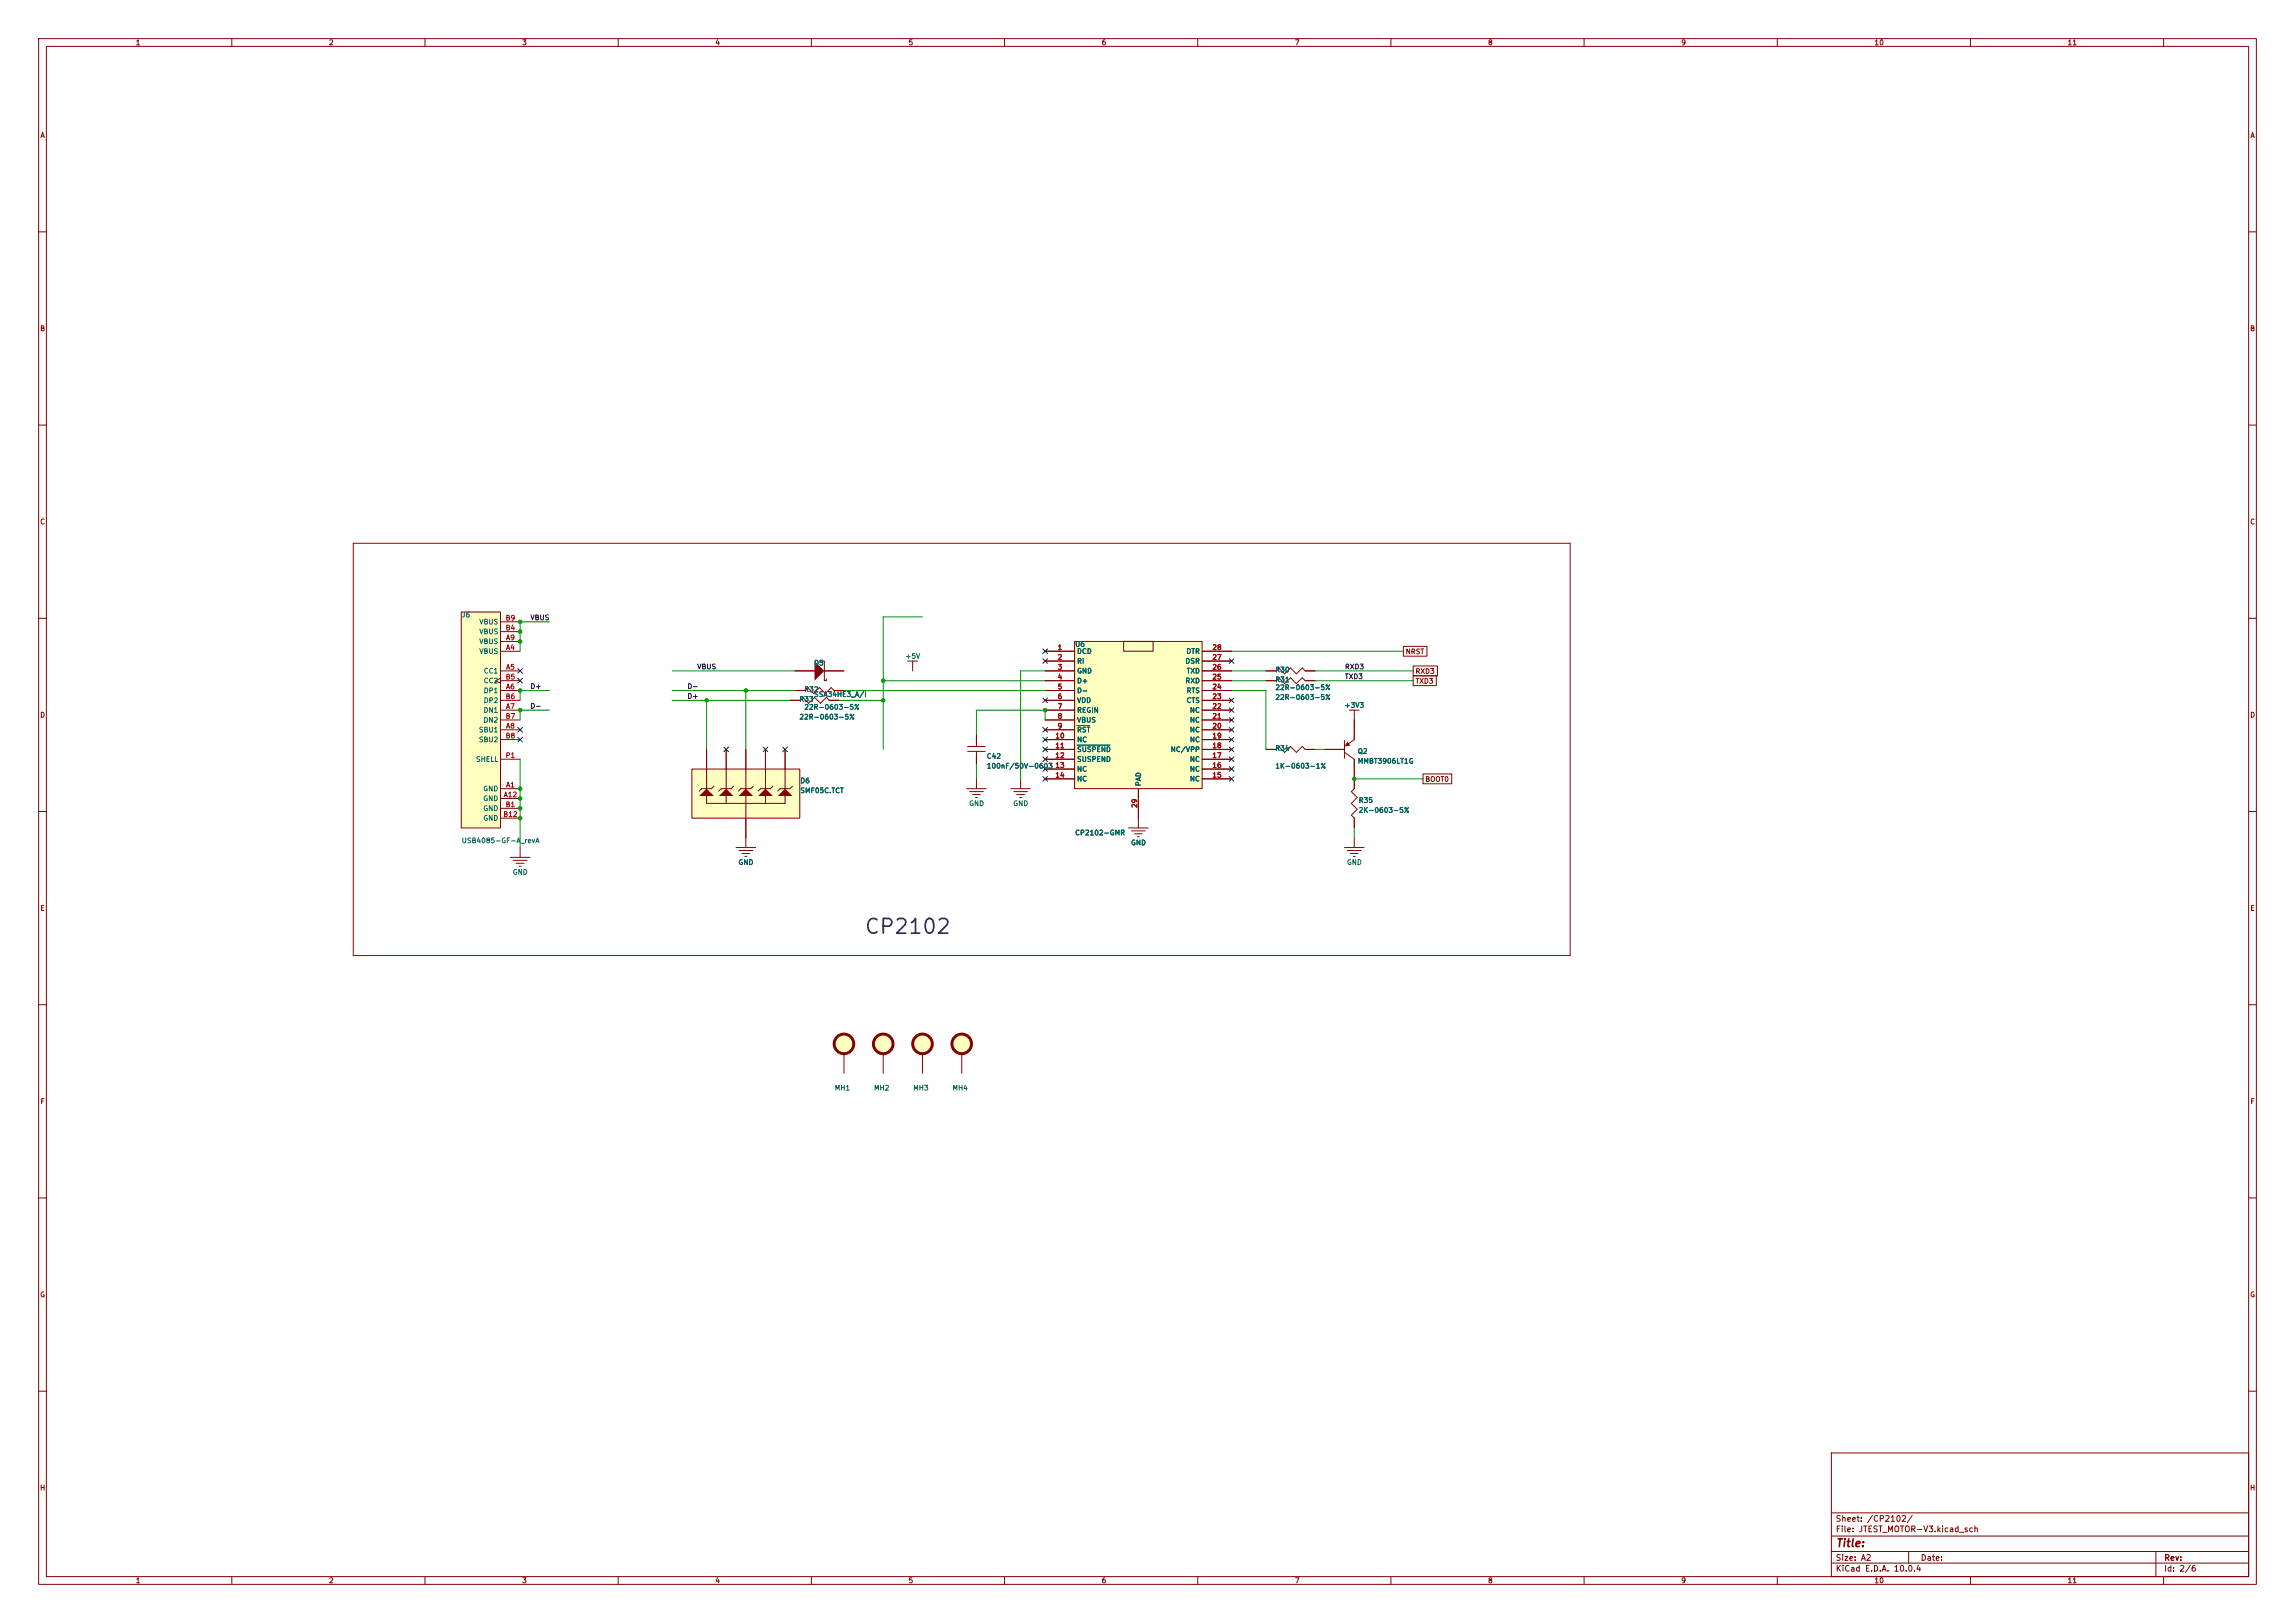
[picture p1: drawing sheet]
<svg xmlns="http://www.w3.org/2000/svg" width="594mm" height="420mm" viewBox="0 0 594 420" stroke-linecap="round" stroke-linejoin="round" font-family="sans-serif">
<defs><g id="words">
<text font-size="3.8" fill="#0000c2" x="223.5" y="242.6">CP2102</text>
<text font-size="2" fill="#840000" x="475" y="400.8">Title:</text>
<g font-size="1.5" fill="#840000">
<text x="475" y="394.1">Sheet: /CP2102/</text>
<text x="475" y="396.8">File: JTEST_MOTOR-V3.kicad_sch</text>
<text x="475" y="407">KiCad E.D.A. 10.0.4</text>
<text x="475" y="404.2">Size: A2</text>
<text x="497" y="404.2">Date:</text>
<text x="560" y="404.2">Rev:</text>
<text x="560" y="407">Id: 2/6</text>
</g>
<g font-size="1.3" fill="#840000">
<text x="35" y="12">1</text>
<text x="85" y="12">2</text>
<text x="135" y="12">3</text>
<text x="185" y="12">4</text>
<text x="235" y="12">5</text>
<text x="285" y="12">6</text>
<text x="335" y="12">7</text>
<text x="385" y="12">8</text>
<text x="435" y="12">9</text>
<text x="485" y="12">10</text>
<text x="535" y="12">11</text>
<text x="10.3" y="36">A</text>
<text x="582.3" y="36">A</text>
<text x="10.3" y="86">B</text>
<text x="582.3" y="86">B</text>
<text x="10.3" y="136">C</text>
<text x="582.3" y="136">C</text>
<text x="363.7" y="169.6">NRST</text>
<text x="366.2" y="177.2">TXD3</text>
<text x="366.2" y="174.7">RXD3</text>
<text x="10.3" y="186">D</text>
<text x="582.3" y="186">D</text>
<text x="368.8" y="202.6">BOOT0</text>
<text x="10.3" y="236">E</text>
<text x="582.3" y="236">E</text>
<text x="10.3" y="286">F</text>
<text x="582.3" y="286">F</text>
<text x="10.3" y="336">G</text>
<text x="582.3" y="336">G</text>
<text x="10.2" y="386">H</text>
<text x="582.2" y="386">H</text>
<text x="35" y="410">1</text>
<text x="85" y="410">2</text>
<text x="135" y="410">3</text>
<text x="185" y="410">4</text>
<text x="235" y="410">5</text>
<text x="285" y="410">6</text>
<text x="335" y="410">7</text>
<text x="385" y="410">8</text>
<text x="435" y="410">9</text>
<text x="485" y="410">10</text>
<text x="535" y="410">11</text>
</g>
<g font-size="1.3" fill="#006464">
<text x="119.4" y="160.1">J6</text>
<text x="123.9" y="161.9">VBUS</text>
<text x="123.9" y="167">VBUS</text>
<text x="123.9" y="164.4">VBUS</text>
<text x="278.1" y="167.7">U6</text>
<text x="123.9" y="169.5">VBUS</text>
<text x="210.6" y="172.5">D5</text>
<text x="234.2" y="170.8">+5V</text>
<text x="278.6" y="169.5">DCD</text>
<text x="278.6" y="172">RI</text>
<text x="306.7" y="172">DSR</text>
<text x="306.9" y="169.5">DTR</text>
<text x="125.1" y="174.6">CC1</text>
<text x="125.1" y="179.7">DP1</text>
<text x="125.1" y="177.1">CC2</text>
<text x="208" y="179.4">R32</text>
<text x="278.6" y="174.6">GND</text>
<text x="278.6" y="177.1">D+</text>
<text x="278.6" y="179.7">D-</text>
<text x="306.7" y="177.1">RXD</text>
<text x="307" y="179.7">RTS</text>
<text x="307" y="174.6">TXD</text>
<text x="330" y="178.9">22R-0603-5%</text>
<text x="330" y="174.3">R30</text>
<text x="330" y="176.8">R31</text>
<text x="125" y="184.7">DN1</text>
<text x="125.1" y="182.2">DP2</text>
<text x="206.8" y="181.9">R33</text>
<text x="208" y="183.9">22R-0603-5%</text>
<text x="210.6" y="180.6">SSA34HE3_A/I</text>
<text x="278.6" y="182.2">VDD</text>
<text x="278.6" y="184.7">REGIN</text>
<text x="307" y="182.2">CTS</text>
<text x="307.8" y="184.7">NC</text>
<text x="330" y="181.4">22R-0603-5%</text>
<text x="347.9" y="183.5">+3V3</text>
<text x="123.8" y="189.8">SBU1</text>
<text x="125" y="187.3">DN2</text>
<text x="206.8" y="186.5">22R-0603-5%</text>
<text x="278.6" y="187.3">VBUS</text>
<text x="278.6" y="189.8">RST</text>
<text x="307.8" y="189.8">NC</text>
<text x="307.8" y="187.3">NC</text>
<text x="123.1" y="197.4">SHELL</text>
<text x="123.8" y="192.4">SBU2</text>
<text x="255.3" y="196.6">C42</text>
<text x="278.6" y="192.4">NC</text>
<text x="278.6" y="194.9">SUSPEND</text>
<text x="278.6" y="197.4">SUSPEND</text>
<text x="302.9" y="194.9">NC/VPP</text>
<text x="307.8" y="197.4">NC</text>
<text x="307.8" y="192.4">NC</text>
<text x="330" y="194.6">R34</text>
<text x="351.3" y="195.4">Q2</text>
<text x="351.3" y="197.9">MMBT3906LT1G</text>
<text x="207" y="203">D6</text>
<text x="255.3" y="199.2">100nF/50V-0603</text>
<text x="278.6" y="200">NC</text>
<text x="278.6" y="202.5">NC</text>
<text x="295.6" y="203.6" transform="rotate(-90 295.6 203.6)">PAD</text>
<text x="307.8" y="202.5">NC</text>
<text x="307.8" y="200">NC</text>
<text x="330" y="199.2">1K-0603-1%</text>
<text x="125" y="205.1">GND</text>
<text x="125" y="207.6">GND</text>
<text x="207" y="205.5">SMF05C.TCT</text>
<text x="250.7" y="208.9">GND</text>
<text x="262.1" y="208.9">GND</text>
<text x="351.5" y="208.1">R35</text>
<text x="125" y="210.1">GND</text>
<text x="125" y="212.7">GND</text>
<text x="351.5" y="210.6">2K-0603-5%</text>
<text x="119.4" y="218.5">USB4085-GF-A_revA</text>
<text x="278.1" y="216.5">CP2102-GMR</text>
<text x="292.6" y="219">GND</text>
<text x="132.6" y="226.7">GND</text>
<text x="191" y="224.1">GND</text>
<text x="348.5" y="224.1">GND</text>
<text x="215.9" y="282.5">MH1</text>
<text x="226.1" y="282.5">MH2</text>
<text x="236.2" y="282.5">MH3</text>
<text x="246.4" y="282.5">MH4</text>
</g>
<g font-size="1.3" fill="#a90000">
<text x="130.7" y="160.9">B9</text>
<text x="130.7" y="163.4">B4</text>
<text x="130.8" y="166">A9</text>
<text x="130.8" y="168.5">A4</text>
<text x="130.8" y="173.6">A5</text>
<text x="273.6" y="168.5">1</text>
<text x="273.6" y="171">2</text>
<text x="273.6" y="173.6">3</text>
<text x="313.6" y="173.6">26</text>
<text x="313.6" y="171">27</text>
<text x="313.6" y="168.5">28</text>
<text x="130.7" y="176.1">B5</text>
<text x="130.8" y="178.7">A6</text>
<text x="273.6" y="176.1">4</text>
<text x="273.6" y="178.7">5</text>
<text x="313.6" y="178.7">24</text>
<text x="313.6" y="176.1">25</text>
<text x="130.7" y="181.2">B6</text>
<text x="130.8" y="183.7">A7</text>
<text x="273.6" y="181.2">6</text>
<text x="273.6" y="183.7">7</text>
<text x="313.6" y="183.7">22</text>
<text x="313.6" y="181.2">23</text>
<text x="130.7" y="186.3">B7</text>
<text x="130.7" y="191.4">B8</text>
<text x="130.8" y="188.8">A8</text>
<text x="273" y="191.4">10</text>
<text x="273.6" y="186.3">8</text>
<text x="273.6" y="188.8">9</text>
<text x="313.6" y="191.4">19</text>
<text x="313.6" y="188.8">20</text>
<text x="313.6" y="186.3">21</text>
<text x="130.7" y="196.4">P1</text>
<text x="273" y="193.9">11</text>
<text x="273" y="196.4">12</text>
<text x="313.6" y="196.4">17</text>
<text x="313.6" y="193.9">18</text>
<text x="273" y="199">13</text>
<text x="273" y="201.5">14</text>
<text x="313.6" y="201.5">15</text>
<text x="313.6" y="199">16</text>
<text x="130.2" y="206.6">A12</text>
<text x="130.7" y="209.1">B1</text>
<text x="130.8" y="204.1">A1</text>
<text x="294.6" y="209.2" transform="rotate(-90 294.6 209.2)">29</text>
<text x="130.1" y="211.7">B12</text>
</g>
<g font-size="1.3" fill="#0f0f0f">
<text x="137.2" y="160.8">VBUS</text>
<text x="180.3" y="173.5">VBUS</text>
<text x="348" y="173.5">RXD3</text>
<text x="137.2" y="178.6">D+</text>
<text x="177.8" y="178.6">D-</text>
<text x="348" y="176">TXD3</text>
<text x="137.2" y="183.6">D-</text>
<text x="177.8" y="181.1">D+</text>
</g>
</g></defs>
<g fill="none" stroke="#840000" stroke-width=".26">
<path d="M10 10h574v400h-574zM12 12h570v396h-570zM60 10v2M110 10v2M160 10v2M210 10v2M260 10v2M310 10v2M360 10v2M410 10v2M460 10v2M510 10v2"/>
<path d="M560 10v2M10 60h2M582 60h2M10 110h2M582 110h2M10 160h2M234.9 171.1h2.6M236.2 171.1v2.5M582 160h2M10 210h2M582 210h2M10 260h2"/>
<path d="M582 260h2M10 310h2M582 310h2M10 360h2M474 376h108v32h-108zM582 360h2M474 397.5h108M474 391.5h108M60 408v2M110 408v2M160 408v2M210 408v2"/>
<path d="M260 408v2M310 408v2M360 408v2M410 408v2M460 408v2M474 404.5h108M474 401.5h108M494 401.5v3M510 408v2M558 401.5v6.5M560 408v2"/>
</g>
<path d="M210.8 171.1l2.6 2.5-2.6 2.5z" fill="#840000"/>
<path d="M205.7 173.6h5.1M212.9 171.6v-.5h.5v5h.5v-.5M213.4 173.6h5" fill="none" stroke="#840000" stroke-width=".26"/>
<path d="M179.1 199h27.9v12.7h-27.9z" fill="#ffffc2"/>
<path d="M179.1 199h27.9v12.7h-27.9z" fill="none" stroke="#800000" stroke-width=".26"/>
<path d="M201.3 206l1.9-1.9 1.9 1.9z" fill="#840000"/>
<path d="M203.2 199v5.1M203.2 206v1.9M205.1 203.5l-.6 .6h-2.6l-.6 .6" fill="none" stroke="#840000" stroke-width=".26"/>
<path d="M196.2 206l1.9-1.9 1.9 1.9z" fill="#840000"/>
<path d="M198.1 199v5.1M198.1 206v1.9M200 203.5l-.6 .6h-2.6l-.6 .6" fill="none" stroke="#840000" stroke-width=".26"/>
<path d="M191.1 206l1.9-1.9 1.9 1.9z" fill="#840000"/>
<path d="M193 199v5.1M193 206v5.7M194.9 203.5l-.6 .6h-2.5l-.7 .6" fill="none" stroke="#840000" stroke-width=".26"/>
<path d="M186.1 206l1.9-1.9 1.9 1.9z" fill="#840000"/>
<path d="M188 199v5.1M188 206v1.9M189.9 203.5l-.7 .6h-2.5l-.6 .6" fill="none" stroke="#840000" stroke-width=".26"/>
<path d="M181 206l1.9-1.9 1.9 1.9z" fill="#840000"/>
<g fill="none" stroke="#840000" stroke-width=".26">
<path d="M327.7 173.6h2.5l.8-.8 1.5 1.6 1.5-1.6 1.5 1.6 1.6-1.6 .7 .8h2.6M327.7 176.1h2.5l.8-.7 1.5 1.5 1.5-1.5 1.5 1.5 1.6-1.5 .7 .7h2.6M182.9 193.9v10.2M188 193.9v5.1M193 193.9v5.1M198.1 193.9v5.1M203.2 193.9v5.1M250.4 194.4h4.6M250.4 193.2h4.6M252.7 190.1v3.1M252.7 194.4v3.3M349.2 183.8h2.6"/>
<path d="M350.5 183.8v2.5M182.9 206v1.9h20.3M184.8 203.5l-.7 .6h-2.5l-.6 .6M190.5 219.3h5.1M193 211.7v7.6M261.6 204.1h5.1M262.4 204.9h3.5M263.1 205.6h2.1M263.9 206.4h.5M264.2 201.5v2.6M191.3 220.1h3.5M192 220.9h2.1"/>
<path d="M192.8 221.6h.5M218.4 272.7v5M228.6 272.7v5M238.8 272.7v5M248.9 272.7v5"/>
</g>
<g fill="#ffffc2" stroke="#ffffc2" stroke-width=".26">
<circle cx="228.6" cy="270.1" r="2.54"/>
<circle cx="238.8" cy="270.1" r="2.54"/>
<circle cx="218.4" cy="270.1" r="2.54"/>
<circle cx="248.9" cy="270.1" r="2.54"/>
</g>
<g fill="none" stroke="#840000" stroke-width=".76">
<circle cx="218.4" cy="270.1" r="2.54"/>
<circle cx="228.6" cy="270.1" r="2.54"/>
<circle cx="238.8" cy="270.1" r="2.54"/>
<circle cx="248.9" cy="270.1" r="2.54"/>
</g>
<path d="M119.4 158.4h10.1v55.8h-10.1z" fill="#ffffc2"/>
<path d="M119.4 158.4h10.1v55.8h-10.1z" fill="none" stroke="#800000" stroke-width=".26"/>
<g fill="none" stroke="#840000" stroke-width=".26">
<path d="M129.5 175.5l-1.2 .6 1.2 .7M129.5 168.5h5.1M129.5 173.6h5.1M129.5 178.7h5.1M129.5 166h5.1M129.5 163.4h5.1M129.5 176.1h5.1M129.5 160.9h5.1M129.5 183.8h5.1M129.5 188.8h5.1M129.5 181.2h5.1M129.5 186.3h5.1"/>
<path d="M129.5 191.4h5.1M129.5 196.5h5.1M129.5 204.1h5.1M129.5 206.6h5.1M129.5 209.2h5.1M129.5 211.7h5.1M134.6 219.3v2.6M250.2 204.1h5.1M251 204.9h3.5M251.7 205.6h2M252.5 206.4h.5M252.7 201.5v2.6"/>
<path d="M292.1 214.2h5.1M292.9 215h3.5M293.6 215.8h2.1M294.4 216.5h.5M294.6 211.7v2.5M348 219.3h5.1M350.5 216.8v2.5M132.1 221.9h5.1M132.8 222.6h3.6M133.6 223.4h2M134.4 224.2h.5M348.7 220.1h3.6"/>
<path d="M349.5 220.9h2M350.3 221.6h.5"/>
</g>
<g fill="#ffffc2">
<path d="M290.8 166h7.6v2.5h-7.6z"/>
<path d="M278.1 166h33v38.1h-33z"/>
</g>
<path d="M278.1 166h33v38.1h-33zM290.8 166h7.6v2.5h-7.6z" fill="none" stroke="#800000" stroke-width=".26"/>
<g fill="none" stroke="#840000" stroke-width=".26">
<path d="M270.5 168.5h7.6M270.5 171.1h7.6M270.5 173.6h7.6M270.5 176.1h7.6M270.5 178.7h7.6M311.1 168.5h7.7M311.1 171.1h7.7M311.1 173.6h7.7M311.1 176.1h7.7M311.1 178.7h7.7M270.5 181.2h7.6M270.5 183.8h7.6"/>
<path d="M270.5 186.3h7.6M270.5 188.8h7.6M270.5 191.4h7.6M270.5 193.9h7.6M270.5 196.5h7.6M270.5 199h7.6M311.1 181.2h7.7M311.1 183.8h7.7M311.1 186.3h7.7M311.1 188.8h7.7M311.1 191.4h7.7M311.1 193.9h7.7"/>
<path d="M311.1 196.5h7.7M311.1 199h7.7M348 194.7l2.5 1.8M348 191.6v4.6M270.5 201.5h7.6M294.6 204.1v7.6M311.1 201.5h7.7"/>
</g>
<path d="M278.8 187.7h3.2M278.8 192.8h8.5" fill="none" stroke="#006464" stroke-width=".26"/>
<path d="M348.7 191.9l.8 1-1.5 .3z" fill="#840000"/>
<g fill="none" stroke="#840000" stroke-width=".26">
<path d="M205.7 178.7h2.6l.7-.8 1.6 1.6 1.5-1.6 1.5 1.6 1.5-1.6 .8 .8h2.5M205.7 173.6h5.1M213.4 173.6h5M270.5 178.7h7.6M270.5 173.6h7.6M270.5 168.5h7.6M270.5 171.1h7.6M270.5 176.1h7.6M311.1 178.7h7.7M311.1 173.6h7.7M311.1 168.5h7.7M311.1 171.1h7.7"/>
<path d="M311.1 176.1h7.7M327.7 173.6h2.5M327.7 176.1h2.5M337.8 173.6h2.6M337.8 176.1h2.6M363.2 167.3h6.1v2.5h-6.1zM365.8 174.9h6v2.5h-6zM365.8 172.3h6.3v2.6h-6.3zM182.9 193.9v5.1M188 193.9v5.1M193 193.9v5.1M198.1 193.9v5.1"/>
<path d="M203.2 193.9v5.1M204.5 181.2h2.5l.8-.7 1.5 1.5 1.5-1.5 1.5 1.5 1.6-1.5 .7 .7h2.6M252.7 190.1v2.6M252.7 195.2v2.5M270.5 193.9h7.6M270.5 181.2h7.6M270.5 183.8h7.6M270.5 186.3h7.6M270.5 188.8h7.6M270.5 191.4h7.6M270.5 196.5h7.6M270.5 199h7.6"/>
<path d="M311.1 193.9h7.7M311.1 181.2h7.7M311.1 183.8h7.7M311.1 186.3h7.7M311.1 188.8h7.7M311.1 191.4h7.7M311.1 196.5h7.7M311.1 199h7.7M327.7 193.9h2.5l.8-.7 1.5 1.5 1.5-1.5 1.5 1.5 1.6-1.5 .7 .7h2.6M342.9 193.9h5.1M350.5 186.3v5.1l-1.8 1.3M350.5 196.5v7.6l-.7 .8 1.5 1.5-1.5 1.5 1.5 1.5-1.5 1.5 .7 .8v2.5"/>
<path d="M193 211.7v5.1M270.5 201.5h7.6M294.6 204.1v7.6M311.1 201.5h7.7M368.3 200.3h7.4v2.5h-7.4z"/>
</g>
<path d="M91.4 140.6h315v106.7h-315z" fill="none" stroke="#980000" stroke-width=".26"/>
<g fill="none" stroke="#009600" stroke-width=".26">
<path d="M238.8 159.6h-10.2v34.3M142.2 160.9h-7.6v7.6M142.2 178.7h-7.6v2.5M174 178.7h31.7M174 173.6h31.7M193 178.7v15.2M218.4 178.7h52.1M228.6 176.1h41.9M270.5 173.6h-6.3v27.9M318.8 178.7h8.9v15.2M318.8 173.6h8.9M318.8 176.1h8.9"/>
<path d="M318.8 168.5h44.4M340.4 173.6h25.4M340.4 176.1h25.4M134.6 196.5v22.8M142.2 183.8h-7.6v2.5M174 181.2h30.5M182.9 181.2v12.7M217.2 181.2h11.4M252.7 197.7v3.8M270.5 186.3v-2.5h-17.8v6.3M340.4 193.9h2.5M350.5 214.2v2.6"/>
<path d="M350.5 201.5h17.8"/>
</g>
<g fill="none" stroke="#000084" stroke-width=".26">
<path d="M134 175.5l1.2 1.3M134 173l1.2 1.2M135.2 175.5l-1.2 1.3M135.2 173l-1.2 1.2M269.9 167.9l1.2 1.2M269.9 170.5l1.2 1.2M271.1 167.9l-1.2 1.2M271.1 170.5l-1.2 1.2M318.2 170.5l1.2 1.2M319.4 170.5l-1.2 1.2M134 190.8l1.2 1.2M134 188.2l1.2 1.3"/>
<path d="M135.2 190.8l-1.2 1.2M135.2 188.2l-1.2 1.3M187.4 193.3l1.2 1.2M188.6 193.3l-1.2 1.2M197.5 193.3l1.2 1.2M198.7 193.3l-1.2 1.2M202.6 193.3l1.2 1.2M203.8 193.3l-1.2 1.2M269.9 195.9l1.2 1.2M269.9 198.4l1.2 1.2M269.9 180.6l1.2 1.2M269.9 193.3l1.2 1.2"/>
<path d="M269.9 190.8l1.2 1.2M269.9 188.2l1.2 1.3M271.1 195.9l-1.2 1.2M271.1 198.4l-1.2 1.2M271.1 180.6l-1.2 1.2M271.1 193.3l-1.2 1.2M271.1 190.8l-1.2 1.2M271.1 188.2l-1.2 1.3M318.2 185.7l1.2 1.2M318.2 188.2l1.2 1.3M318.2 180.6l1.2 1.2M318.2 183.2l1.2 1.2"/>
<path d="M318.2 195.9l1.2 1.2M318.2 198.4l1.2 1.2M318.2 190.8l1.2 1.2M318.2 193.3l1.2 1.2M319.4 185.7l-1.2 1.2M319.4 188.2l-1.2 1.3M319.4 180.6l-1.2 1.2M319.4 183.2l-1.2 1.2M319.4 195.9l-1.2 1.2M319.4 198.4l-1.2 1.2M319.4 190.8l-1.2 1.2M319.4 193.3l-1.2 1.2"/>
<path d="M269.9 200.9l1.2 1.3M271.1 200.9l-1.2 1.3M318.2 200.9l1.2 1.3M319.4 200.9l-1.2 1.3"/>
</g>
<path d="M278.8 187.7h3.2M278.8 192.8h8.5" fill="none" stroke="#006464" stroke-width=".26"/>
<g fill="#009600" stroke="#009600" stroke-width=".26">
<circle cx="134.6" cy="204.1" r=".46"/>
<circle cx="134.6" cy="163.4" r=".46"/>
<circle cx="134.6" cy="160.9" r=".46"/>
<circle cx="134.6" cy="166" r=".46"/>
<circle cx="134.6" cy="178.7" r=".46"/>
<circle cx="134.6" cy="183.8" r=".46"/>
<circle cx="134.6" cy="211.7" r=".46"/>
<circle cx="134.6" cy="206.6" r=".46"/>
<circle cx="134.6" cy="209.2" r=".46"/>
<circle cx="182.9" cy="181.2" r=".46"/>
<circle cx="193" cy="178.7" r=".46"/>
<circle cx="228.6" cy="176.1" r=".46"/>
<circle cx="228.6" cy="181.2" r=".46"/>
<circle cx="350.5" cy="201.5" r=".46"/>
<circle cx="270.5" cy="183.8" r=".46"/>
</g>
<use href="#words"/>
</svg>
